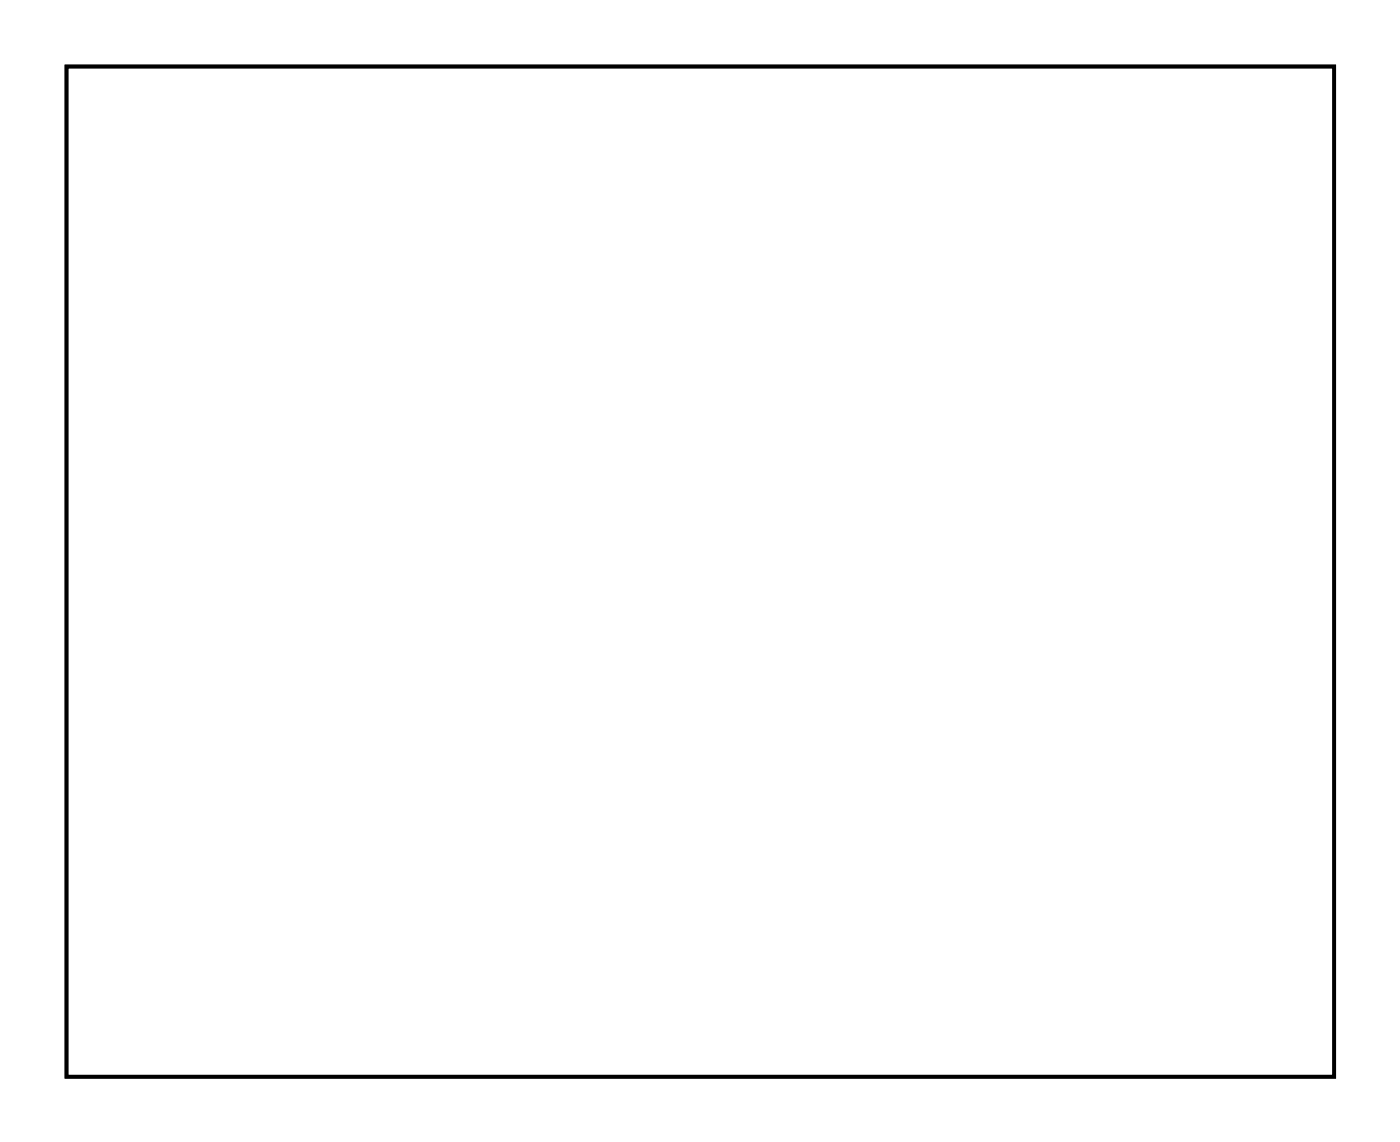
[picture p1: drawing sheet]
<svg xmlns="http://www.w3.org/2000/svg" width="77mm" height="62mm" viewBox="0 0 77 62" stroke-linecap="round" stroke-linejoin="round" font-family="sans-serif">
<path d="M3.6 3.6h69.4v55.3h-69.4z" fill="none" stroke="#000" stroke-width=".2"/>
<path d="M3.6 3.6h69.4v55.3h-69.4zM3.6 3.6v55.3h69.4v-55.3z" fill="#000"/>
<path d="M5.6 21.7h1.5v1.5h-1.5z" fill="#fff"/>
<path d="M5.6 21.7h1.5v1.5h-1.5z" fill="none" stroke="#fff" stroke-width=".76" stroke-linecap="butt"/>
<circle cx="6.4" cy="17.4" r=".74" fill="#fff"/>
<circle cx="6.4" cy="17.4" r=".74" fill="none" stroke="#fff" stroke-width=".76" stroke-linecap="butt"/>
<circle cx="6.4" cy="19.9" r=".74" fill="#fff"/>
<circle cx="6.4" cy="19.9" r=".74" fill="none" stroke="#fff" stroke-width=".76" stroke-linecap="butt"/>
<circle cx="6.4" cy="22.4" r=".74" fill="#fff"/>
<circle cx="6.4" cy="22.4" r=".74" fill="none" stroke="#fff" stroke-width=".76" stroke-linecap="butt"/>
<circle cx="57.2" cy="55.5" r=".67" fill="#fff"/>
<circle cx="57.2" cy="55.5" r=".67" fill="none" stroke="#fff" stroke-width=".57"/>
<circle cx="59.7" cy="55.5" r=".67" fill="#fff"/>
<circle cx="59.7" cy="55.5" r=".67" fill="none" stroke="#fff" stroke-width=".57"/>
<circle cx="62.2" cy="55.5" r=".67" fill="#fff"/>
<circle cx="62.2" cy="55.5" r=".67" fill="none" stroke="#fff" stroke-width=".57"/>
<circle cx="64.8" cy="55.5" r=".67" fill="#fff"/>
<circle cx="64.8" cy="55.5" r=".67" fill="none" stroke="#fff" stroke-width=".57"/>
<circle cx="67.3" cy="55.5" r=".67" fill="#fff"/>
<circle cx="67.3" cy="55.5" r=".67" fill="none" stroke="#fff" stroke-width=".57"/>
<circle cx="45.5" cy="7.2" r=".67" fill="#fff"/>
<circle cx="45.5" cy="7.2" r=".67" fill="none" stroke="#fff" stroke-width=".57"/>
<circle cx="42.9" cy="7.2" r=".67" fill="#fff"/>
<circle cx="42.9" cy="7.2" r=".67" fill="none" stroke="#fff" stroke-width=".57"/>
<circle cx="40.4" cy="7.2" r=".67" fill="#fff"/>
<circle cx="40.4" cy="7.2" r=".67" fill="none" stroke="#fff" stroke-width=".57"/>
<circle cx="37.9" cy="7.2" r=".67" fill="#fff"/>
<circle cx="37.9" cy="7.2" r=".67" fill="none" stroke="#fff" stroke-width=".57"/>
<circle cx="35.3" cy="7.2" r=".67" fill="#fff"/>
<circle cx="35.3" cy="7.2" r=".67" fill="none" stroke="#fff" stroke-width=".57"/>
<circle cx="32.8" cy="7.2" r=".67" fill="#fff"/>
<circle cx="32.8" cy="7.2" r=".67" fill="none" stroke="#fff" stroke-width=".57"/>
<circle cx="30.2" cy="7.2" r=".67" fill="#fff"/>
<circle cx="30.2" cy="7.2" r=".67" fill="none" stroke="#fff" stroke-width=".57"/>
<circle cx="27.7" cy="7.2" r=".67" fill="#fff"/>
<circle cx="27.7" cy="7.2" r=".67" fill="none" stroke="#fff" stroke-width=".57"/>
<circle cx="25.2" cy="7.2" r=".67" fill="#fff"/>
<circle cx="25.2" cy="7.2" r=".67" fill="none" stroke="#fff" stroke-width=".57"/>
<circle cx="22.6" cy="7.2" r=".67" fill="#fff"/>
<circle cx="22.6" cy="7.2" r=".67" fill="none" stroke="#fff" stroke-width=".57"/>
<circle cx="67.3" cy="7.2" r=".67" fill="#fff"/>
<circle cx="67.3" cy="7.2" r=".67" fill="none" stroke="#fff" stroke-width=".57"/>
<circle cx="64.8" cy="7.2" r=".67" fill="#fff"/>
<circle cx="64.8" cy="7.2" r=".67" fill="none" stroke="#fff" stroke-width=".57"/>
<circle cx="62.2" cy="7.2" r=".67" fill="#fff"/>
<circle cx="62.2" cy="7.2" r=".67" fill="none" stroke="#fff" stroke-width=".57"/>
<circle cx="59.7" cy="7.2" r=".67" fill="#fff"/>
<circle cx="59.7" cy="7.2" r=".67" fill="none" stroke="#fff" stroke-width=".57"/>
<circle cx="57.2" cy="7.2" r=".67" fill="#fff"/>
<circle cx="57.2" cy="7.2" r=".67" fill="none" stroke="#fff" stroke-width=".57"/>
<circle cx="54.6" cy="7.2" r=".67" fill="#fff"/>
<circle cx="54.6" cy="7.2" r=".67" fill="none" stroke="#fff" stroke-width=".57"/>
<circle cx="52.1" cy="7.2" r=".67" fill="#fff"/>
<circle cx="52.1" cy="7.2" r=".67" fill="none" stroke="#fff" stroke-width=".57"/>
<circle cx="49.5" cy="7.2" r=".67" fill="#fff"/>
<circle cx="49.5" cy="7.2" r=".67" fill="none" stroke="#fff" stroke-width=".57"/>
<circle cx="34.3" cy="55.5" r=".67" fill="#fff"/>
<circle cx="34.3" cy="55.5" r=".67" fill="none" stroke="#fff" stroke-width=".57"/>
<circle cx="31.8" cy="55.5" r=".67" fill="#fff"/>
<circle cx="31.8" cy="55.5" r=".67" fill="none" stroke="#fff" stroke-width=".57"/>
<circle cx="36.8" cy="55.5" r=".67" fill="#fff"/>
<circle cx="36.8" cy="55.5" r=".67" fill="none" stroke="#fff" stroke-width=".57"/>
<circle cx="39.4" cy="55.5" r=".67" fill="#fff"/>
<circle cx="39.4" cy="55.5" r=".67" fill="none" stroke="#fff" stroke-width=".57"/>
<circle cx="41.9" cy="55.5" r=".67" fill="#fff"/>
<circle cx="41.9" cy="55.5" r=".67" fill="none" stroke="#fff" stroke-width=".57"/>
<circle cx="44.5" cy="55.5" r=".67" fill="#fff"/>
<circle cx="44.5" cy="55.5" r=".67" fill="none" stroke="#fff" stroke-width=".57"/>
<circle cx="47" cy="55.5" r=".67" fill="#fff"/>
<circle cx="47" cy="55.5" r=".67" fill="none" stroke="#fff" stroke-width=".57"/>
<circle cx="49.5" cy="55.5" r=".67" fill="#fff"/>
<circle cx="49.5" cy="55.5" r=".67" fill="none" stroke="#fff" stroke-width=".57"/>
<circle cx="54.6" cy="55.5" r=".67" fill="#fff"/>
<circle cx="54.6" cy="55.5" r=".67" fill="none" stroke="#fff" stroke-width=".57"/>
<circle cx="8.9" cy="40.2" r=".6" fill="#fff"/>
<circle cx="8.9" cy="40.2" r=".6" fill="none" stroke="#fff" stroke-width=".65" stroke-linecap="butt"/>
<path d="M8.3 39.6h1.2v1.2h-1.2z" fill="#fff"/>
<path d="M8.3 39.6h1.2v1.2h-1.2z" fill="none" stroke="#fff" stroke-width=".65" stroke-linecap="butt"/>
<circle cx="11.4" cy="40.2" r=".6" fill="#fff"/>
<circle cx="11.4" cy="40.2" r=".6" fill="none" stroke="#fff" stroke-width=".65" stroke-linecap="butt"/>
<path d="M10.7 54.7h1.5v1.5h-1.5z" fill="#fff"/>
<path d="M10.7 54.7h1.5v1.5h-1.5z" fill="none" stroke="#fff" stroke-width=".76" stroke-linecap="butt"/>
<circle cx="11.4" cy="55.5" r=".74" fill="#fff"/>
<circle cx="11.4" cy="55.5" r=".74" fill="none" stroke="#fff" stroke-width=".76" stroke-linecap="butt"/>
<circle cx="8.9" cy="55.5" r=".74" fill="#fff"/>
<circle cx="8.9" cy="55.5" r=".74" fill="none" stroke="#fff" stroke-width=".76" stroke-linecap="butt"/>
<circle cx="6.4" cy="55.5" r=".74" fill="#fff"/>
<circle cx="6.4" cy="55.5" r=".74" fill="none" stroke="#fff" stroke-width=".76" stroke-linecap="butt"/>
<circle cx="67.3" cy="35.1" r=".74" fill="#fff"/>
<circle cx="67.3" cy="35.1" r=".74" fill="none" stroke="#fff" stroke-width=".76" stroke-linecap="butt"/>
<circle cx="67.3" cy="32.6" r=".74" fill="#fff"/>
<circle cx="67.3" cy="32.6" r=".74" fill="none" stroke="#fff" stroke-width=".76" stroke-linecap="butt"/>
<circle cx="67.3" cy="30.1" r=".74" fill="#fff"/>
<circle cx="67.3" cy="30.1" r=".74" fill="none" stroke="#fff" stroke-width=".76" stroke-linecap="butt"/>
<circle cx="67.3" cy="27.5" r=".74" fill="#fff"/>
<circle cx="67.3" cy="27.5" r=".74" fill="none" stroke="#fff" stroke-width=".76" stroke-linecap="butt"/>
</svg>
